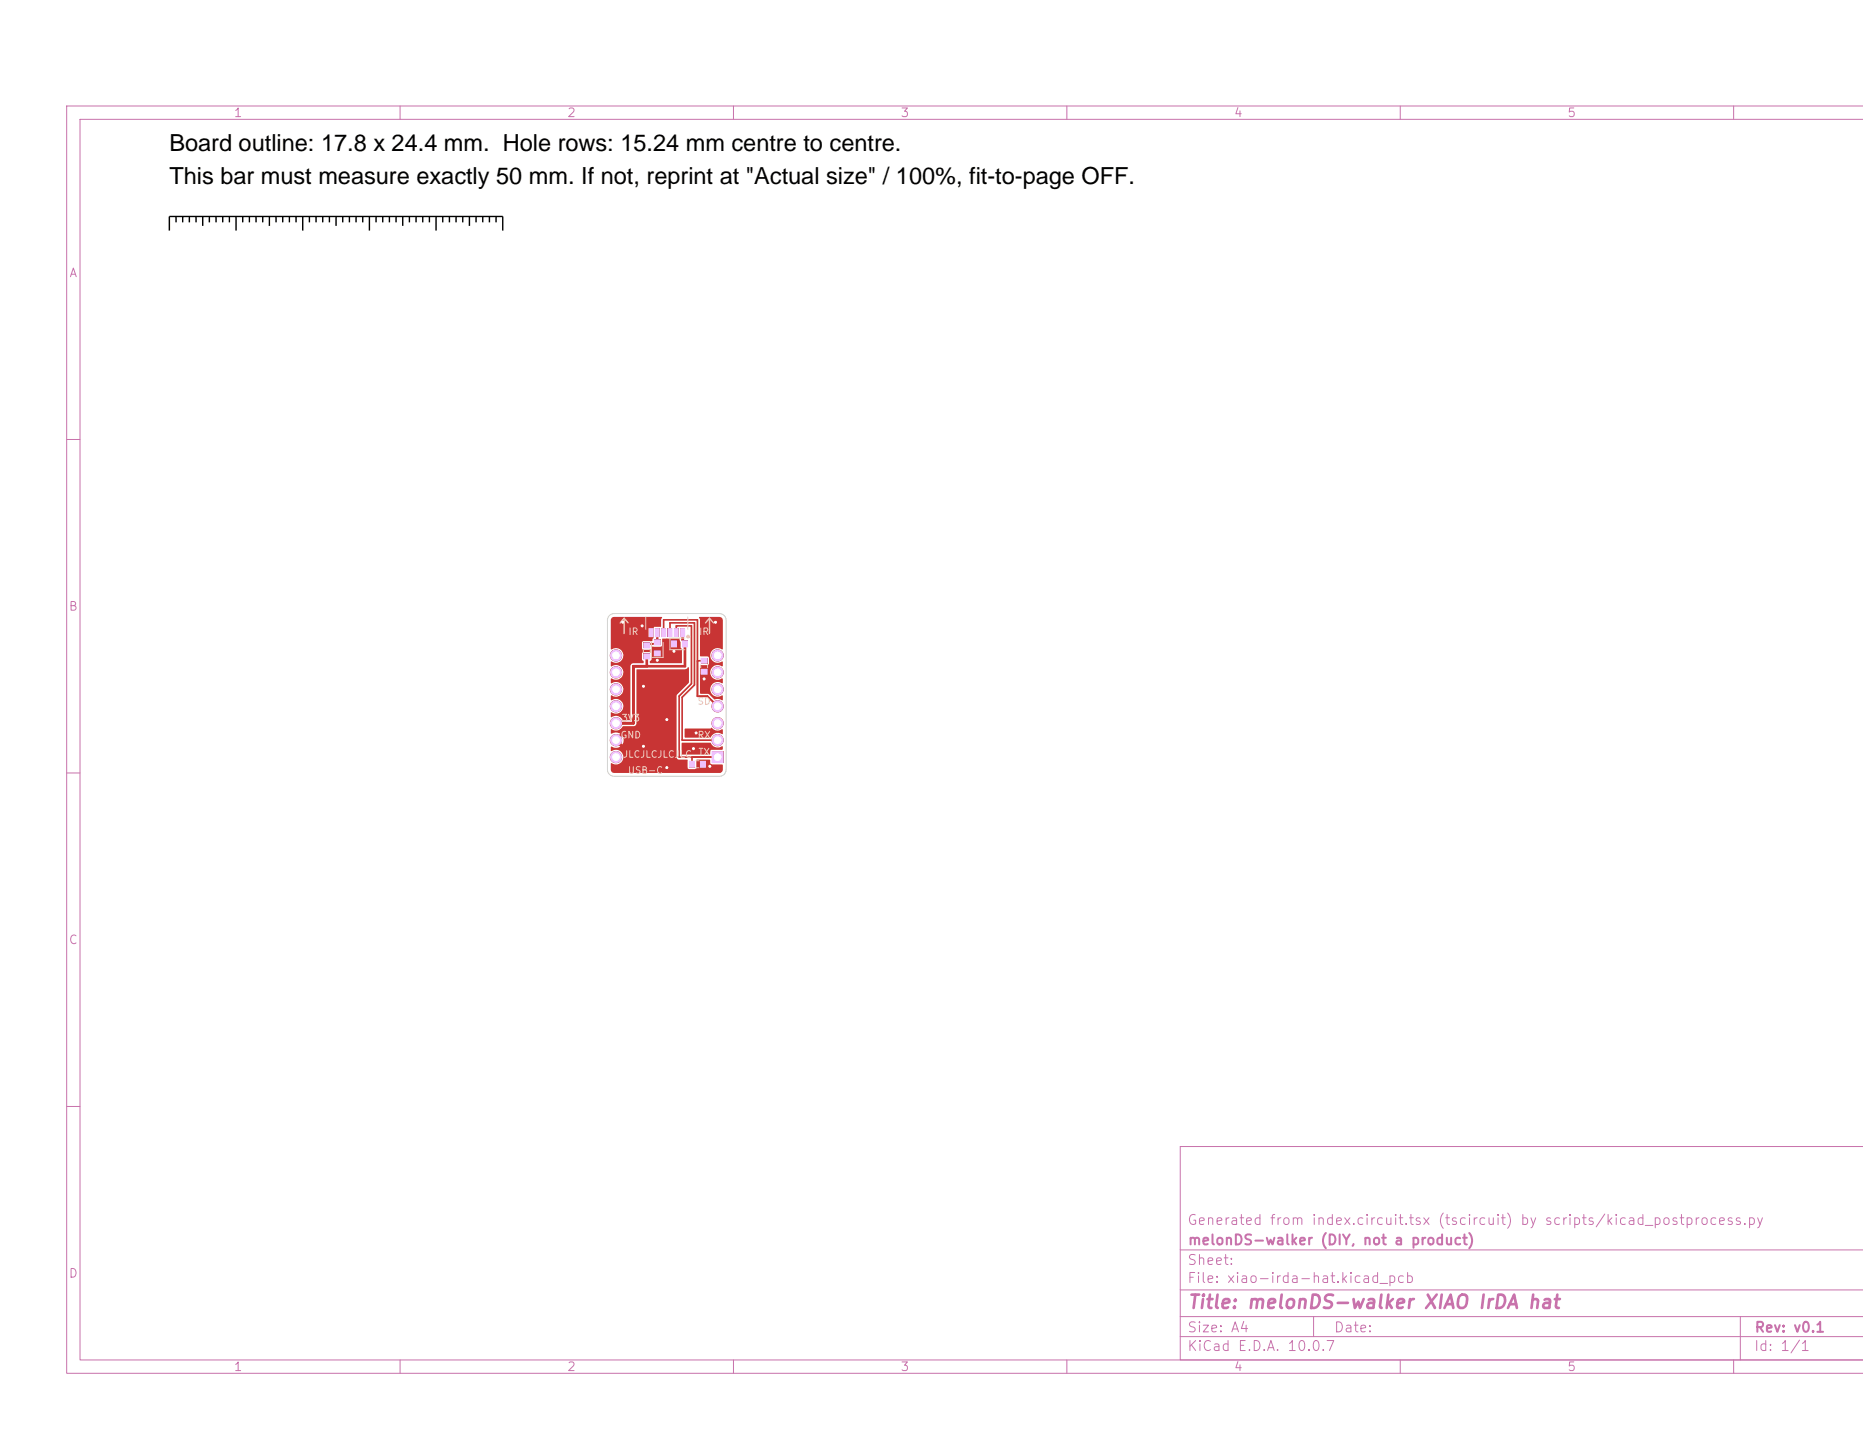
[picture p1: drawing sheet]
<svg xmlns="http://www.w3.org/2000/svg" width="279mm" height="216mm" viewBox="0 0 279 216" stroke-linecap="round" stroke-linejoin="round" font-family="sans-serif">
<defs><g id="words">
<g font-size="3.5">
<text x="25.4" y="22.6">Board outline: 17.8 x 24.4 mm. Hole rows: 15.24 mm centre to centre.</text>
<text x="25.4" y="27.5">This bar must measure exactly 50 mm. If not, reprint at &quot;Actual size&quot; / 100%, fit-to-page OFF.</text>
</g>
<text font-size="2" fill="#c872ab" x="178" y="196.7">Title: melonDS-walker XIAO IrDA hat</text>
<g font-size="1.5" fill="#c872ab">
<text x="178" y="184">Generated from index.circuit.tsx (tscircuit) by scripts/kicad_postprocess.py</text>
<text x="178" y="190">Sheet:</text>
<text x="178" y="187">melonDS-walker (DIY, not a product)</text>
<text x="178" y="192.7">File: xiao-irda-hat.kicad_pcb</text>
<text x="178" y="200.1">Size: A4</text>
<text x="178" y="202.9">KiCad E.D.A. 10.0.7</text>
<text x="200" y="200.1">Date:</text>
<text x="263" y="202.9">Id: 1/1</text>
<text x="263" y="200.1">Rev: v0.1</text>
</g>
<g font-size="1.3" fill="#c872ab">
<text x="35" y="17.9">1</text>
<text x="85" y="17.9">2</text>
<text x="135" y="17.9">3</text>
<text x="185" y="17.9">4</text>
<text x="235" y="17.9">5</text>
<text x="10.3" y="41.9">A</text>
<text x="10.2" y="91.9">B</text>
<text x="10.2" y="141.9">C</text>
<text x="10.2" y="191.9">D</text>
<text x="35" y="205.9">1</text>
<text x="85" y="205.9">2</text>
<text x="135" y="205.9">3</text>
<text x="185" y="205.9">4</text>
<text x="235" y="205.9">5</text>
</g>
<g font-size="1" fill="#f2eda1">
<text x="94.2" y="95.4">IR</text>
<text x="104.8" y="95.4">IR</text>
<text x="104.5" y="105.9">SD</text>
<text x="93" y="110.9">GND</text>
<text x="93.1" y="108.4">3V3</text>
<text x="93.4" y="113.8">JLCJLCJLCJLC</text>
<text x="104.5" y="110.9">RX</text>
<text x="104.6" y="113.5">TX</text>
<text x="94.1" y="116.2">USB-C</text>
</g>
</g></defs>
<g fill="none" stroke="#c872ab" stroke-width=".15">
<path d="M60 15.9v2M110 15.9v2M160 15.9v2M210 15.9v2M260 15.9v2M279.4 17.9h-267.4v186h267.4h-102.4v-32h102.4M279.4 15.9h-269.4v190h269.4M10 65.9h2M10 115.9h2M10 165.9h2M177 197.4h102.4M177 193.4h102.4"/>
<path d="M177 187.4h102.4M197 197.4v3M261 197.4v6.5M60 203.9v2M110 203.9v2M160 203.9v2M177 200.4h102.4M210 203.9v2M260 203.9v2"/>
</g>
<path d="M106.8 112.7h1.7v1.7h-1.7z" fill="#c83434"/>
<g fill="#c83434" stroke="#c83434" stroke-width=".15">
<circle cx="107.6" cy="111" r=".85"/>
<circle cx="107.6" cy="108.4" r=".85"/>
<circle cx="107.6" cy="105.9" r=".85"/>
<circle cx="107.6" cy="103.4" r=".85"/>
<circle cx="107.6" cy="100.8" r=".85"/>
<circle cx="107.6" cy="98.3" r=".85"/>
</g>
<g fill="#c83434">
<path d="M103.4 114.1h.8v1h-.8z"/>
<path d="M105 114.1h.8v1h-.8z"/>
<path d="M102.1 94.2h.6v1.3h-.6z"/>
<path d="M101.1 94.2h.6v1.3h-.6z"/>
<path d="M100.2 94.2h.6v1.3h-.6z"/>
<path d="M99.2 94.2h.6v1.3h-.6z"/>
<path d="M98.3 94.2h.6v1.3h-.6z"/>
<path d="M97.3 94.2h.6v1.3h-.6z"/>
</g>
<g fill="#c83434" stroke="#c83434" stroke-width=".15">
<circle cx="92.4" cy="98.3" r=".85"/>
<circle cx="92.4" cy="100.8" r=".85"/>
<circle cx="92.4" cy="103.4" r=".85"/>
<circle cx="92.4" cy="105.9" r=".85"/>
<circle cx="92.4" cy="108.4" r=".85"/>
<circle cx="92.4" cy="111" r=".85"/>
<circle cx="92.4" cy="113.5" r=".85"/>
</g>
<g fill="#c83434">
<path d="M98.1 97.6h.9v.8h-.9z"/>
<path d="M98.1 95.9h.9v.8h-.9z"/>
<path d="M105.1 100.3h1v.8h-1z"/>
<path d="M105.1 98.7h1v.8h-1z"/>
<path d="M96.5 98h1v.8h-1z"/>
<path d="M96.5 96.4h1v.8h-1z"/>
<path d="M100.7 96.1h.8v.9h-.8z"/>
<path d="M102.3 96.1h.8v.9h-.8z"/>
</g>
<g fill="#c83434" stroke="#c83434" stroke-width=".15">
<circle cx="105.6" cy="101.8" r=".3"/>
<circle cx="101.1" cy="97.6" r=".3"/>
<circle cx="93.4" cy="93.3" r=".3"/>
<circle cx="96.5" cy="111.9" r=".3"/>
<circle cx="106.4" cy="114.9" r=".3"/>
<circle cx="100" cy="107.9" r=".3"/>
<circle cx="104.4" cy="109.9" r=".3"/>
<circle cx="98.6" cy="99" r=".3"/>
<circle cx="96.5" cy="102.9" r=".3"/>
<circle cx="107.3" cy="93.3" r=".3"/>
<circle cx="100" cy="115.1" r=".3"/>
<circle cx="104" cy="112.2" r=".3"/>
<circle cx="96.3" cy="93.8" r=".3"/>
</g>
<path d="M99.5 94.9v-2h5.1v11.5h1.5l1.5 1.5M100.5 94.9v-1.5h3.7v9.3l-1.9 1.8v6.5h5.3M101.4 94.9v-1.1h2.3v8.7l-1.8 1.9v9.1h5.7M104.6 99.1h1M103.8 113.5v1.1" fill="none" stroke="#c83434" stroke-width=".25"/>
<path d="M96.3 93.8h1.3v1.1M97 98.4v1.5M98.6 98v1M101.1 96.5v1.1M102.4 94.9v1l.3 .6v3.4h-7.7v8.5h-2.6M105.4 114.6l1 .3M105.6 100.7v1.1" fill="none" stroke="#c83434" stroke-width=".4"/>
<path d="M98.6 94.9v1.6h-1.6v.3" fill="none" stroke="#c83434" stroke-width=".3"/>
<g fill="#c83434">
<path d="M95.5 100.4l7.3-.1 .4-.3 .1 .1v2.3l-1.8 1.9v9.4l.3 .2h1.3v1.2l.2 .2 1.1-.1v-1.3h2l.1 .1v.5l.2 .1h1.7v.9l-.2 .3-.3 .1h-15.8l-.3-.1-.2-.3 .1-1.1a1.14 1.14 0 0 0 1.5-.1 1.14 1.14 0 0 0 0-1.6 1.14 1.14 0 0 0-1.6-.1v-.6l.1-.1a1.15 1.15 0 0 0 1.3 0l-.5-.5 .4-.3 .4 .5a1.14 1.14 0 0 0 0-1.3l-.4 .5-.4-.3 .5-.5a1.36 1.36 0 0 0-1.4 0l.1-.7a1.23 1.23 0 0 0 1.7-.4h1.7l.2-.1 .2-.3z"/>
<path d="M102.2 111.4l4.3-.1a1.27 1.27 0 0 0 1.9 .6l-.1 .5h-1.6l-.2 .2v.5h-4.2l-.1-.1z"/>
<path d="M102.7 109.3l3.9-.1 .1-.1a1.38 1.38 0 0 0 1.7 .2l-.1 .8a1.23 1.23 0 0 0-1.8 .5h-3.8z"/>
<path d="M91.7 92.6l.4-.1h7.2l-.2 .4v1.1h-.9l-.2 .1v1.5l-.2 .5h-1.3l-.2 .2v.9l.1 .2h1.2l.2-.5 1.3 .1 .2-.3v-.9h2.6l.2 .5v.8l.2 .2-.1 2.1h-4.7v-.3l.2-.3v-.9l-.2-.1h-1.2v1.1a.32 .32 0 0 1 .2 .5h-1.6l-.3 .3-.1 8.2v.1h-1.1a1.27 1.27 0 0 0-1.8-.5l.1-.7a1.14 1.14 0 0 0 1.5-.2 1.14 1.14 0 0 0 0-1.5 1.14 1.14 0 0 0-1.6-.1l.1-.8a1.14 1.14 0 0 0 1.5-.1 1.14 1.14 0 0 0 0-1.5 1.14 1.14 0 0 0-1.6-.2l.1-.7a1.14 1.14 0 0 0 1.5-.1 1.14 1.14 0 0 0 0-1.6 1.14 1.14 0 0 0-1.6-.1l.1-.7a1.14 1.14 0 0 0 1.5-.2 1.14 1.14 0 0 0 0-1.5 1.14 1.14 0 0 0-1.6-.1v-4.4z"/>
<path d="M104.9 92.5h3l.4 .2v4.7a1.14 1.14 0 0 0-1.5 .1 1.14 1.14 0 0 0 0 1.6 1.14 1.14 0 0 0 1.6 .1l-.1 .7a1.14 1.14 0 0 0-1.5 .2 1.14 1.14 0 0 0 0 1.5 1.14 1.14 0 0 0 1.6 .1l-.1 .8a1.14 1.14 0 0 0-1.5 .1 1.14 1.14 0 0 0 0 1.6 1.14 1.14 0 0 0 1.6 .1v.6l-.1 .1a1.37 1.37 0 0 0-1.2-.2l-.9-.8-1.2-.1v-4.1v-.1l1.3-.1v-1l-.1-.2h-1.1l-.1-.1v-5.4l-.2-.3z"/>
</g>
<g fill="#f0c1ff">
<path d="M103.3 114.1h.9v1h-.9z"/>
<path d="M105 114.1h.9v1h-.9z"/>
<path d="M106.7 112.6h1.8v1.8h-1.8z"/>
<path d="M105.1 100.3h1v.9h-1z"/>
<path d="M105.1 98.6h1v.9h-1z"/>
<path d="M96.5 98h1v.9h-1z"/>
<path d="M98.1 97.5h1v.9h-1z"/>
<path d="M96.5 96.3h1v.9h-1z"/>
<path d="M100.6 96h.9v1.1h-.9z"/>
<path d="M102.3 96h.9v1.1h-.9z"/>
<path d="M98.1 95.9h1v.9h-1z"/>
<path d="M97.3 94.2h.7v1.3h-.7z"/>
<path d="M98.2 94.2h.7v1.3h-.7z"/>
<path d="M99.2 94.2h.7v1.3h-.7z"/>
<path d="M100.1 94.2h.7v1.3h-.7z"/>
<path d="M101.1 94.2h.7v1.3h-.7z"/>
<path d="M102 94.2h.7v1.3h-.7z"/>
<circle cx="92.4" cy="113.5" r=".9"/>
<circle cx="92.4" cy="111" r=".9"/>
<circle cx="107.6" cy="111" r=".9"/>
<circle cx="92.4" cy="108.4" r=".9"/>
<circle cx="107.6" cy="108.4" r=".9"/>
<circle cx="92.4" cy="105.9" r=".9"/>
<circle cx="107.6" cy="105.9" r=".9"/>
<circle cx="92.4" cy="103.4" r=".9"/>
<circle cx="107.6" cy="103.4" r=".9"/>
<circle cx="92.4" cy="100.8" r=".9"/>
<circle cx="107.6" cy="100.8" r=".9"/>
<circle cx="92.4" cy="98.3" r=".9"/>
<circle cx="107.6" cy="98.3" r=".9"/>
</g>
<path d="M93.6 92.7l-.6 .7M93.6 92.7l.6 .7M93.6 92.7v2.3M106.4 92.7l-.6 .7M106.4 92.7l.6 .7M106.4 92.7v2.3" fill="none" stroke="#f2eda1" stroke-width=".2"/>
<path d="M96.5 97.4v.4M96.9 92.5v1.9M97.5 97.4v.4M97.7 96.3v2.3h1.7v-2.3M102.7 95.7h-2.2v1.7h2.2M103.2 92.5v1.9M105.1 99.7v.4M106.1 99.7v.4M104.4 114.1h.4M104.4 115.1h.4" fill="none" stroke="#f2eda1" stroke-width=".15"/>
<circle cx="103.2" cy="95.5" r=".23" fill="#f2eda1" stroke="#f2eda1" stroke-width=".15"/>
<path d="M91.4 92.3l.7-.3h15.8a1 1 0 0 1 1 1v22.4a1 1 0 0 1-1 1h-15.8a1 1 0 0 1-1-1v-22.4z" fill="none" stroke="#d0d2cd" stroke-width=".15"/>
<g fill="#fff" stroke="#fff" stroke-width=".15">
<circle cx="105.6" cy="101.8" r=".15"/>
<circle cx="101.1" cy="97.6" r=".15"/>
<circle cx="93.4" cy="93.3" r=".15"/>
<circle cx="96.5" cy="111.9" r=".15"/>
<circle cx="106.4" cy="114.9" r=".15"/>
<circle cx="100" cy="107.9" r=".15"/>
<circle cx="104.4" cy="109.9" r=".15"/>
<circle cx="98.6" cy="99" r=".15"/>
<circle cx="96.5" cy="102.9" r=".15"/>
<circle cx="107.3" cy="93.3" r=".15"/>
<circle cx="100" cy="115.1" r=".15"/>
<circle cx="104" cy="112.2" r=".15"/>
<circle cx="96.3" cy="93.8" r=".15"/>
<circle cx="107.6" cy="113.5" r=".5"/>
<circle cx="107.6" cy="111" r=".5"/>
<circle cx="107.6" cy="108.4" r=".5"/>
<circle cx="107.6" cy="105.9" r=".5"/>
<circle cx="107.6" cy="103.4" r=".5"/>
<circle cx="107.6" cy="100.8" r=".5"/>
<circle cx="107.6" cy="98.3" r=".5"/>
<circle cx="92.4" cy="98.3" r=".5"/>
<circle cx="92.4" cy="100.8" r=".5"/>
<circle cx="92.4" cy="103.4" r=".5"/>
<circle cx="92.4" cy="105.9" r=".5"/>
<circle cx="92.4" cy="108.4" r=".5"/>
<circle cx="92.4" cy="111" r=".5"/>
<circle cx="92.4" cy="113.5" r=".5"/>
</g>
<g fill="none" stroke="#000" stroke-width=".21">
<path d="M25.4 34.6v-2.1h50v2.1M26.4 32.5v.8M27.4 32.5v.8M28.4 32.5v.8M29.4 32.5v.8M30.4 32.5v1.4M31.4 32.5v.8M32.4 32.5v.8M33.4 32.5v.8M34.4 32.5v.8M35.4 32.5v2.1M36.4 32.5v.8"/>
<path d="M37.4 32.5v.8M38.4 32.5v.8M39.4 32.5v.8M40.4 32.5v1.4M41.4 32.5v.8M42.4 32.5v.8M43.4 32.5v.8M44.4 32.5v.8M45.4 32.5v2.1M46.4 32.5v.8M47.4 32.5v.8M48.4 32.5v.8"/>
<path d="M49.4 32.5v.8M50.4 32.5v1.4M51.4 32.5v.8M52.4 32.5v.8M53.4 32.5v.8M54.4 32.5v.8M55.4 32.5v2.1M56.4 32.5v.8M57.4 32.5v.8M58.4 32.5v.8M59.4 32.5v.8M60.4 32.5v1.4"/>
<path d="M61.4 32.5v.8M62.4 32.5v.8M63.4 32.5v.8M64.4 32.5v.8M65.4 32.5v2.1M66.4 32.5v.8M67.4 32.5v.8M68.4 32.5v.8M69.4 32.5v.8M70.4 32.5v1.4M71.4 32.5v.8M72.4 32.5v.8"/>
<path d="M73.4 32.5v.8M74.4 32.5v.8"/>
</g>
<use href="#words"/>
</svg>
